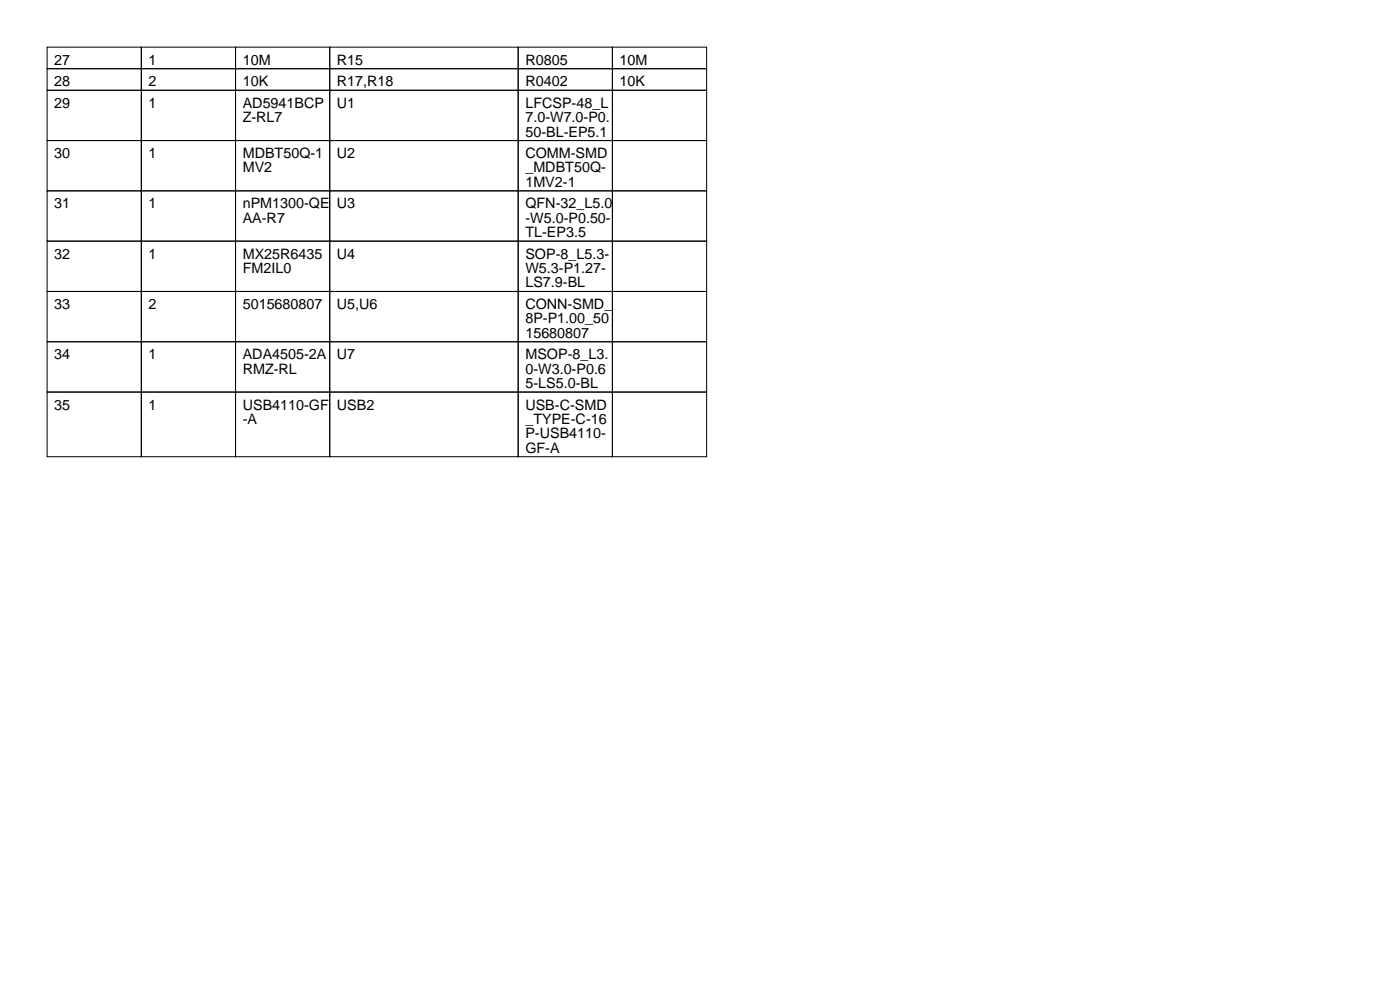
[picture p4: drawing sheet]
<svg xmlns="http://www.w3.org/2000/svg" width="297mm" height="210mm" viewBox="0 0 297 210" stroke-linecap="round" stroke-linejoin="round" font-family="sans-serif">
<defs><g id="words">
<g font-size="3">
<text x="11.5" y="13.7">27</text>
<text x="31.5" y="13.7">1</text>
<text x="51.5" y="13.7">10M</text>
<text x="71.5" y="13.7">R15</text>
<text x="111.5" y="13.7">R0805</text>
<text x="131.5" y="13.7">10M</text>
<text x="11.5" y="18.3">28</text>
<text x="11.5" y="22.9">29</text>
<text x="31.5" y="18.3">2</text>
<text x="31.5" y="22.9">1</text>
<text x="51.5" y="18.3">10K</text>
<text x="51.5" y="22.9">AD5941BCP</text>
<text x="71.5" y="18.3">R17,R18</text>
<text x="71.5" y="22.9">U1</text>
<text x="111.5" y="18.3">R0402</text>
<text x="111.5" y="22.9">LFCSP-48_L</text>
<text x="131.5" y="18.3">10K</text>
<text x="51.5" y="25.9">Z-RL7</text>
<text x="111.5" y="25.9">7.0-W7.0-P0.</text>
<text x="111.5" y="29">50-BL-EP5.1</text>
<text x="11.5" y="33.5">30</text>
<text x="31.5" y="33.5">1</text>
<text x="51.5" y="33.5">MDBT50Q-1</text>
<text x="71.5" y="33.5">U2</text>
<text x="111.5" y="33.5">COMM-SMD</text>
<text x="51.5" y="36.6">MV2</text>
<text x="111.5" y="36.6">_MDBT50Q-</text>
<text x="111.5" y="39.6">1MV2-1</text>
<text x="11.5" y="44.2">31</text>
<text x="31.5" y="44.2">1</text>
<text x="51.5" y="44.2">nPM1300-QE</text>
<text x="51.5" y="47.2">AA-R7</text>
<text x="71.5" y="44.2">U3</text>
<text x="111.5" y="44.2">QFN-32_L5.0</text>
<text x="111.5" y="47.2">-W5.0-P0.50-</text>
<text x="111.5" y="50.3">TL-EP3.5</text>
<text x="11.5" y="54.9">32</text>
<text x="31.5" y="54.9">1</text>
<text x="51.5" y="54.9">MX25R6435</text>
<text x="51.5" y="57.9">FM2IL0</text>
<text x="71.5" y="54.9">U4</text>
<text x="111.5" y="54.9">SOP-8_L5.3-</text>
<text x="111.5" y="57.9">W5.3-P1.27-</text>
<text x="11.5" y="65.5">33</text>
<text x="31.5" y="65.5">2</text>
<text x="51.5" y="65.5">5015680807</text>
<text x="71.5" y="65.5">U5,U6</text>
<text x="111.5" y="61">LS7.9-BL</text>
<text x="111.5" y="65.5">CONN-SMD_</text>
<text x="111.5" y="68.6">8P-P1.00_50</text>
<text x="111.5" y="71.6">15680807</text>
<text x="11.5" y="76.2">34</text>
<text x="31.5" y="76.2">1</text>
<text x="51.5" y="76.2">ADA4505-2A</text>
<text x="71.5" y="76.2">U7</text>
<text x="111.5" y="76.2">MSOP-8_L3.</text>
<text x="51.5" y="79.3">RMZ-RL</text>
<text x="111.5" y="79.3">0-W3.0-P0.6</text>
<text x="111.5" y="82.3">5-LS5.0-BL</text>
<text x="11.5" y="86.9">35</text>
<text x="31.5" y="86.9">1</text>
<text x="51.5" y="86.9">USB4110-GF</text>
<text x="51.5" y="89.9">-A</text>
<text x="71.5" y="86.9">USB2</text>
<text x="111.5" y="86.9">USB-C-SMD</text>
<text x="111.5" y="89.9">_TYPE-C-16</text>
<text x="111.5" y="93">P-USB4110-</text>
<text x="111.5" y="96">GF-A</text>
</g>
</g></defs>
<g fill="none" stroke="#000" stroke-width=".21">
<path d="M10 10h20v4.6h-20zM10 14.6h20v4.5h-20zM10 19.1h20v10.7h-20zM30 10h20v4.6h-20zM30 14.6h20v4.5h-20zM30 19.1h20v10.7h-20zM50 10h20v4.6h-20zM50 14.6h20v4.5h-20zM50 19.1h20v10.7h-20zM70 10h40v4.6h-40zM70 14.6h40v4.5h-40zM70 19.1h40v10.7h-40z"/>
<path d="M110 10h20v4.6h-20zM110 14.6h20v4.5h-20zM110 19.1h20v10.7h-20zM130 10h20v4.6h-20zM130 14.6h20v4.5h-20zM130 19.1h20v10.7h-20zM10 29.8h20v10.7h-20zM30 29.8h20v10.7h-20zM50 29.8h20v10.7h-20zM70 29.8h40v10.7h-40zM110 29.8h20v10.7h-20zM130 29.8h20v10.7h-20z"/>
<path d="M10 40.5h20v10.6h-20zM10 51.1h20v10.7h-20zM30 40.5h20v10.6h-20zM30 51.1h20v10.7h-20zM50 40.5h20v10.6h-20zM50 51.1h20v10.7h-20zM70 40.5h40v10.6h-40zM70 51.1h40v10.7h-40zM110 40.5h20v10.6h-20zM110 51.1h20v10.7h-20zM130 40.5h20v10.6h-20zM130 51.1h20v10.7h-20z"/>
<path d="M10 61.8h20v10.7h-20zM10 72.5h20v10.7h-20zM30 61.8h20v10.7h-20zM30 72.5h20v10.7h-20zM50 61.8h20v10.7h-20zM50 72.5h20v10.7h-20zM70 61.8h40v10.7h-40zM70 72.5h40v10.7h-40zM110 61.8h20v10.7h-20zM110 72.5h20v10.7h-20zM130 61.8h20v10.7h-20zM130 72.5h20v10.7h-20z"/>
<path d="M10 83.2h20v13.7h-20zM30 83.2h20v13.7h-20zM50 83.2h20v13.7h-20zM70 83.2h40v13.7h-40zM110 83.2h20v13.7h-20zM130 83.2h20v13.7h-20z"/>
</g>
<use href="#words"/>
</svg>
